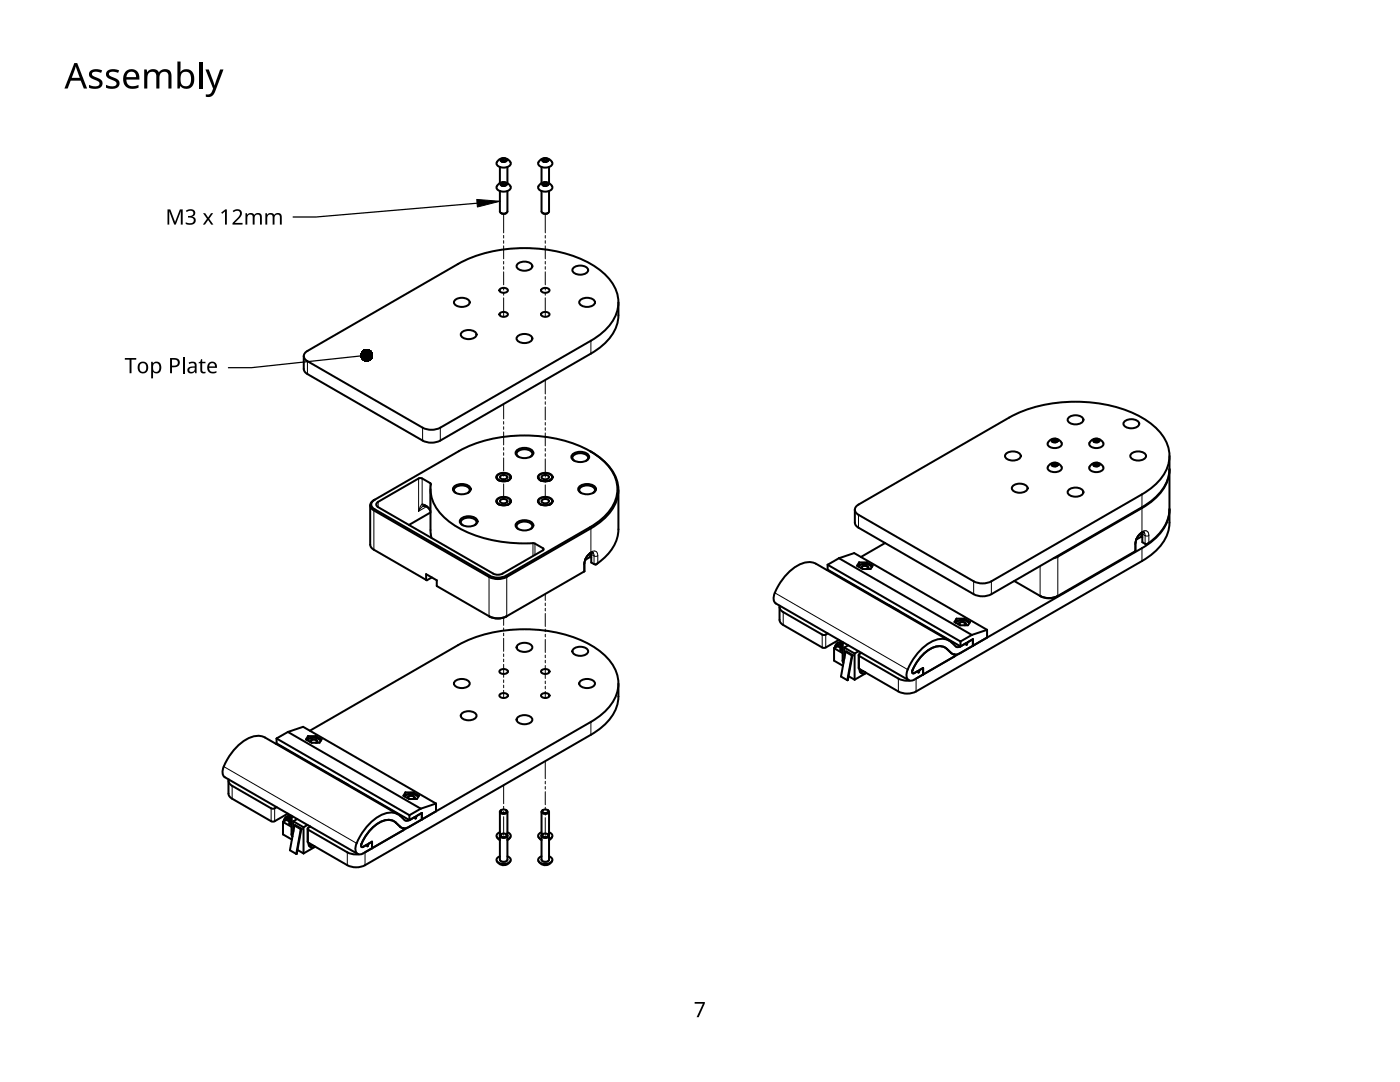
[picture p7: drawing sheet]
<svg xmlns="http://www.w3.org/2000/svg" width="279mm" height="216mm" viewBox="0 0 279 216" stroke-linecap="round" stroke-linejoin="round" font-family="sans-serif">
<g fill="none" stroke="#000" stroke-width=".4">
<path d="M99.6 31.9a1.49 1.49 0 0 1 2.3 .7 1.65 1.65 0 0 1-2.8 0zM99.6 36.7a1.49 1.49 0 0 1 2.3 .7 1.65 1.65 0 0 1-2.8 0zM99.8 38.1v4.1a.87 .87 0 0 0 1.5 0v-4.1M99.8 33.3v3.2M100 31.8a.82 .82 0 0 1 1.2 .1 .75 .75 0 0 1-1.3 0zM100 36.6a.82 .82 0 0 1 1.2 .1 .75 .75 0 0 1-1.3 0zM100.2 32.2h.1M100.2 37h.1M100.4 32.1h.5M100.4 32.1l-.2 .1M100.4 31.6v.5M100.4 36.4v.4"/>
<path d="M100.4 31.6l-.4 .3 .1 .3 .6 .1 .4-.3-.2-.3M100.4 31.6l.5 .1M100.4 36.4l-.4 .3 .1 .3 .6 .1 .4-.3-.2-.3M100.4 36.8l.5 .1M100.4 36.8l-.2 .2M100.4 36.4l.5 .1M100.9 32.2h-.7M100.9 37h-.7M100.9 31.7v.4M100.9 36.5v.4M101.3 33.3v3.2M107.9 31.9a1.49 1.49 0 0 1 2.3 .7 1.65 1.65 0 0 1-2.8 0z"/>
<path d="M107.9 36.7a1.49 1.49 0 0 1 2.3 .7 1.65 1.65 0 0 1-2.8 0zM108.1 38.1v4.1a.87 .87 0 0 0 1.5 0v-4.1M108.1 33.3v3.2M108.3 31.8a.82 .82 0 0 1 1.2 .1 .75 .75 0 0 1-1.3 0zM108.3 36.6a.82 .82 0 0 1 1.2 .1 .75 .75 0 0 1-1.3 0zM108.5 37h-.1M108.7 32.1l-.3 .1M108.7 31.6v.5M108.7 36.4v.4M108.7 31.6l-.4 .3 .1 .3M108.7 31.6l.5 .1M108.7 36.8l-.2 .2"/>
<path d="M108.7 36.4l-.4 .3 .1 .3M108.7 36.4l.5 .1M109.2 32.2h-.8M109.2 37h-.7M109.2 31.7v.4h-.5M109.2 31.7l.2 .3-.4 .3-.6-.1M109.2 36.5v.4l-.5-.1M109.2 36.5l.2 .3-.4 .3-.6-.1M109.6 33.3v3.2M90.9 59.8a2.21 2.21 0 0 1 2.8 .2 .88 .88 0 0 1-1 1.2 1.63 1.63 0 0 1-2.1-.9zM99.7 57.7a1.06 1.06 0 0 1 1.7 .2 .98 .98 0 0 1-1.7 0zM100 42.5a.96 .96 0 0 0 1 0"/>
<path d="M103.4 52.6a2.21 2.21 0 0 1 2.8 .2 .88 .88 0 0 1-1 1.2 1.63 1.63 0 0 1-2.1-.9zM108 57.7a1.06 1.06 0 0 1 1.7 .2 .98 .98 0 0 1-1.7 0zM108.3 42.5a.96 .96 0 0 0 1.1 0M114.5 53.4a2.21 2.21 0 0 1 2.8 .2 .88 .88 0 0 1-1 1.2 1.63 1.63 0 0 1-2.1-.9zM115.9 59.8a2.21 2.21 0 0 1 2.8 .2 .88 .88 0 0 1-1 1.2 1.63 1.63 0 0 1-2.1-.9zM61 70.2l30.4-17.5a29.2 29.2 0 0 1 26.5 0 10.4 10.4 0 0 1 5.4 6.5 7.8 7.8 0 0 1-3.5 7.5l-1.9 1.3-30 17.3a3.9 3.9 0 0 1-3.6 0l-22.9-13.2a1.05 1.05 0 0 1-.4-1.9zM92.3 66.2a2.21 2.21 0 0 1 2.7 .3 .88 .88 0 0 1-1 1.1 1.63 1.63 0 0 1-2-.8zM99.7 62.5a1.06 1.06 0 0 1 1.7 .2 .98 .98 0 0 1-1.7 0zM103.4 67a2.21 2.21 0 0 1 2.8 .3 .88 .88 0 0 1-1 1.1 1.63 1.63 0 0 1-2.1-.9zM108 62.5a1.06 1.06 0 0 1 1.7 .2 .98 .98 0 0 1-1.7 0zM123.4 60.3a9.7 9.7 0 0 1-.9 6 12 12 0 0 1-4.6 4.3l-30 17.3a3.9 3.9 0 0 1-3.6 0l-22.9-13.3a1.25 1.25 0 0 1-.8-1v-2.6M85.9 97.6v8.2l.2 1.5"/>
<path d="M90.7 97a2.49 2.49 0 0 1 3.2 .3 .84 .84 0 0 1-.7 1.1 2.41 2.41 0 0 1-2.7-.5l-.1-.3zM91.6 90a28.9 28.9 0 0 1 26.2 0 10.2 10.2 0 0 1 5.3 6.5 7.7 7.7 0 0 1-3.4 7.4l-1.9 1.3-16.8 9.7a3.6 3.6 0 0 1-3.3 0l-22.9-13.3a.99 .99 0 0 1-.7-.9 .99 .99 0 0 1 .7-1M91.6 90l-17 9.8a1.08 1.08 0 0 0-.7 1 1.08 1.08 0 0 0 .7 1.1l23 13.2a3.9 3.9 0 0 0 3.5 0l16.8-9.7a10.1 10.1 0 0 0 5.5-6.8 7.8 7.8 0 0 0-3.6-7.2l-2-1.4M93.3 98.4a.7 .7 0 0 0 .4-.8 .7 .7 0 0 0-.6-.6 2.14 2.14 0 0 0-2.4 .5 .65 .65 0 0 0 .3 .9M99.1 95.2a.71 .71 0 0 0 .6 .7M99.3 94.7a1.79 1.79 0 0 1 2.7 .5 1.77 1.77 0 0 1-2.9 .3l-.1-.3zM99.3 99.5a1.79 1.79 0 0 1 2.7 .5 1.77 1.77 0 0 1-2.9 .3l-.1-.3zM99.4 94.7a1.68 1.68 0 0 1 2.5 .5 1.59 1.59 0 0 1-2.8 0zM99.4 99.5a1.68 1.68 0 0 1 2.5 .5 1.59 1.59 0 0 1-2.8 0zM99.4 95.8h.1M99.5 95.8h.1M99.8 95l.7-.2a.54 .54 0 0 1 .7 .6l-.7 .2a.54 .54 0 0 1-.7-.6z"/>
<path d="M99.8 99.8l.7-.2a.54 .54 0 0 1 .7 .6l-.7 .2a.54 .54 0 0 1-.7-.6zM101.5 95.8h.1M101.9 95.2a.76 .76 0 0 1-.6 .7M103.2 89.8a2.49 2.49 0 0 1 3.2 .3 .84 .84 0 0 1-.7 1.1 2.41 2.41 0 0 1-2.7-.5l-.1-.3zM103.5 91.2a.71 .71 0 0 1-.4-.8 .71 .71 0 0 1 .6-.6 2.14 2.14 0 0 1 2.5 .5 .65 .65 0 0 1-.4 .9M107.4 95.2a.71 .71 0 0 0 .6 .7M107.6 99.5a1.79 1.79 0 0 1 2.7 .5 1.77 1.77 0 0 1-2.9 .3l-.1-.3zM107.6 94.7a1.79 1.79 0 0 1 2.7 .5 1.77 1.77 0 0 1-2.9 .3l-.1-.3zM107.7 94.7a1.68 1.68 0 0 1 2.5 .5 1.59 1.59 0 0 1-2.8 0zM107.7 99.5a1.68 1.68 0 0 1 2.5 .5 1.59 1.59 0 0 1-2.8 0zM107.7 95.8h.1M108 95.9h.1"/>
<path d="M108.1 95l.7-.2a.54 .54 0 0 1 .7 .6l-.7 .2a.54 .54 0 0 1-.7-.6zM108.1 99.8l.7-.2a.54 .54 0 0 1 .7 .6l-.7 .2a.54 .54 0 0 1-.7-.6zM109.8 95.8h.1M110.2 95.2a.76 .76 0 0 1-.6 .7M114.4 90.6a2.49 2.49 0 0 1 3.1 .3 .84 .84 0 0 1-.6 1.1 2.41 2.41 0 0 1-2.8-.5l-.1-.3zM114.6 91.9a.71 .71 0 0 1-.4-.7 .71 .71 0 0 1 .7-.6 2.14 2.14 0 0 1 2.4 .5 .65 .65 0 0 1-.3 .8M115.7 97a2.49 2.49 0 0 1 3.2 .3 .84 .84 0 0 1-.7 1.1 2.41 2.41 0 0 1-2.7-.5l-.1-.3zM118.3 98.4a.71 .71 0 0 0 .4-.8 .71 .71 0 0 0-.6-.6 2.14 2.14 0 0 0-2.4 .5 .65 .65 0 0 0 .3 .9M123.4 97.8v7.8a9.1 9.1 0 0 1-4.3 6.9l-.4 .1-.7-.4v-1.6l-.3-.1M200.9 90.4a2.21 2.21 0 0 1 2.7 .3 .88 .88 0 0 1-1 1.1 1.63 1.63 0 0 1-2-.8zM202.2 96.9a2.21 2.21 0 0 1 2.8 .2 .88 .88 0 0 1-1 1.2 1.63 1.63 0 0 1-2.1-.9zM209.5 87.9a1.49 1.49 0 0 1 2.4 .7 1.65 1.65 0 0 1-2.8 0z"/>
<path d="M209.5 92.7a1.49 1.49 0 0 1 2.4 .7 1.65 1.65 0 0 1-2.8 0zM209.9 87.7a.82 .82 0 0 1 1.2 .2 .75 .75 0 0 1-1.3 0zM209.9 92.5a.82 .82 0 0 1 1.2 .2 .75 .75 0 0 1-1.3 0zM210.1 88.1v.1M210.1 92.9v.1M210.3 88l-.2 .1M210.3 87.6v.4M210.3 92.4v.4M210.3 87.6l-.4 .2 .2 .3M210.3 87.6l.6 .1M210.3 92.4l-.4 .2 .2 .3M210.3 92.8l-.2 .1"/>
<path d="M210.3 92.4l.6 .1M210.8 88.1h-.7M210.8 92.9h-.7M210.9 87.7v.4l-.6-.1M210.9 92.5v.4l-.6-.1M210.9 87.7l.1 .3-.4 .2-.5-.1M210.9 92.5l.1 .3-.4 .2-.5-.1M213.4 97.7a2.21 2.21 0 0 1 2.7 .2 .88 .88 0 0 1-1 1.2 1.63 1.63 0 0 1-2-.9zM213.4 83.2a2.21 2.21 0 0 1 2.7 .3 .88 .88 0 0 1-1 1.1 1.63 1.63 0 0 1-2-.8zM217.8 87.9a1.49 1.49 0 0 1 2.4 .7 1.65 1.65 0 0 1-2.8 0zM217.8 92.7a1.49 1.49 0 0 1 2.4 .7 1.65 1.65 0 0 1-2.8 0zM218.2 87.7a.82 .82 0 0 1 1.2 .2 .75 .75 0 0 1-1.3 0z"/>
<path d="M218.2 92.5a.82 .82 0 0 1 1.2 .2 .75 .75 0 0 1-1.3 0zM218.4 88.1h.1M218.4 92.9v.1M218.6 88l.6 .1M218.6 88l-.2 .1M218.6 87.6v.4M218.6 92.4v.4M218.6 87.6l-.4 .2 .2 .3 .5 .1 .5-.2-.2-.3M218.6 87.6l.6 .1M218.6 92.8l.6 .1M218.6 92.8l-.2 .2M218.6 92.4l-.4 .2 .2 .3 .5 .1 .5-.2-.2-.3"/>
<path d="M218.6 92.4l.6 .1M219.1 88.1h-.7M219.1 92.9h-.7M219.2 87.7v.4M219.2 92.5v.4M224.5 84a2.21 2.21 0 0 1 2.8 .3 .88 .88 0 0 1-1 1.1 1.63 1.63 0 0 1-2.1-.8zM225.9 90.4a2.21 2.21 0 0 1 2.7 .3 .88 .88 0 0 1-1 1.1 1.63 1.63 0 0 1-2-.8zM233.4 93.6a8 8 0 0 1-3.6 6.5l-1.9 1.3-16.8 9.7-.8 .3M233.4 91a9.7 9.7 0 0 1-.9 5.9 12 12 0 0 1-4.6 4.3l-30 17.4a3.9 3.9 0 0 1-3.6 0l-23-13.3a1.25 1.25 0 0 1-.7-1v-2.6M233.4 93.7v7.9a9.1 9.1 0 0 1-4.3 6.9l-.4 .1-.7-.4v-1.6l-.3-.2M73.9 100.8v7.9a1.25 1.25 0 0 0 .7 1l10.6 6.1 1-.6M75.3 100.3l8.4-4.9 .5 .1 1.8 1.1a6.9 6.9 0 0 0 2.2 6.2 20.7 20.7 0 0 0 12.7 5.4l1.9 .2h3.8l1.9 1.2-.1 .2-8.1 4.7-.9 .2-.7-.1-23.2-13.4a.55 .55 0 0 1-.2-.9z"/>
<path d="M84.5 100.9h.3l.4 .2M85 115.7v-1.1l2.2 1.2v1.1l10.5 6.1a3.6 3.6 0 0 0 3.4 0M85.2 101.1h.1M85.2 101.1l.7 1M85.9 102.3l-4.3 2.4M92.1 103.4a2.49 2.49 0 0 1 3.1 .3 .84 .84 0 0 1-.6 1.2 2.41 2.41 0 0 1-2.8-.5v-.4zM94.7 104.8a.7 .7 0 0 0 .4-.8 .7 .7 0 0 0-.6-.5 2.14 2.14 0 0 0-2.5 .4 .65 .65 0 0 0 .4 .9M99.1 100a.71 .71 0 0 0 .6 .7M99.4 100.6h.1M99.5 100.6h.1M101.5 100.6h.1M101.9 100a.76 .76 0 0 1-.6 .7"/>
<path d="M103.2 104.2a2.49 2.49 0 0 1 3.2 .3 .84 .84 0 0 1-.7 1.1 2.41 2.41 0 0 1-2.7-.5l-.1-.3zM105.8 105.6a.71 .71 0 0 0 .4-.8 .71 .71 0 0 0-.6-.5 2.14 2.14 0 0 0-2.4 .4 .65 .65 0 0 0 .3 .9M107.4 100a.71 .71 0 0 0 .6 .7M107.7 100.6h.1M109.8 100.6h.1M110.2 100a.76 .76 0 0 1-.6 .7M116.8 111.6l-.1 .7v1.7l-15.6 9M116.9 111.6h.1M116.9 111.4l-.1 .2M116.9 111.4v.2M117.7 110.4l-.8 1M117.8 111.1l.2 .2"/>
<path d="M117.8 110.5v.6M117.8 111.1l-.9 .5M118.3 110.3l-.6 .1M165.2 113.7h-.2M165.2 113.7l26.5 15.3M165.2 112.7l26.5 15.3M165.2 112.7v1M167.4 111.4l3.1-1 26.5 15.3M167.4 111.4l26.5 15.3M167.4 111.4l-2.2 1.3M171 100.9l30.4-17.6a29.2 29.2 0 0 1 26.5 0 10.4 10.4 0 0 1 5.4 6.6 7.8 7.8 0 0 1-3.5 7.4l-1.9 1.3-30 17.4a3.9 3.9 0 0 1-3.6 0l-23-13.3a1.05 1.05 0 0 1-.3-1.8zM171.5 112.2v.6"/>
<path d="M171.5 112.8l.7-.3-.5 .2-.4 .3zM171.9 113.4a.77 .77 0 0 1 .7-.5 .77 .77 0 0 1 .7 .5l-.1 .1M172.2 113l-.1 .1M172.2 112.5h.7l.7 .2M173 113.5l.1-.1a.55 .55 0 0 0-.5-.5 .55 .55 0 0 0-.6 .5l.2 .1M173 112.5h-.8M173 112.5l.6 .2M173 112.2v.3M173 112.2l1.2 .7-.5 .6h-1.5l-1.2-.6 .5-.7M173 112.2h-1.5M173 113l.1 .1M173.6 112.7l.4 .5"/>
<path d="M173.6 112.7l.4 .4M176.6 108.4l-4.8 2.7M207.6 118.9a3.9 3.9 0 0 0 3.5 0M226.8 107.5l-.2 .8v1.6l-15.6 9.1a3.6 3.6 0 0 1-3.3 0l-5.3-3.1M226.8 107.5l.1 .1M226.9 107.3l-.1 .2M226.9 107.3v.3M227.7 106.4l-.8 .9M227.8 107.1l.2 .1M227.8 107.1l-.9 .5M227.8 106.4v.7M228.2 106.2h.1"/>
<path d="M228.2 106.2l-.5 .2M233.4 101.6a8 8 0 0 1-3.6 6.5l-1.9 1.3-45.1 26M233.4 101.7a9.7 9.7 0 0 1-.9 5.9 12 12 0 0 1-4.6 4.3l-45.1 26.1a3.9 3.9 0 0 1-3.5 0M90.9 135.9a2.21 2.21 0 0 1 2.8 .2 .88 .88 0 0 1-1 1.2 1.63 1.63 0 0 1-2.1-.9zM97.6 123a3.9 3.9 0 0 0 3.5 0M99.7 133.8a1.06 1.06 0 0 1 1.7 .2 .98 .98 0 0 1-1.7 0zM99.7 138.6a1.06 1.06 0 0 1 1.7 .2 .98 .98 0 0 1-1.7 0zM103.4 128.6a2.21 2.21 0 0 1 2.8 .3 .88 .88 0 0 1-1 1.1 1.63 1.63 0 0 1-2.1-.8zM108 133.8a1.06 1.06 0 0 1 1.7 .2 .98 .98 0 0 1-1.7 0zM108 138.6a1.06 1.06 0 0 1 1.7 .2 .98 .98 0 0 1-1.7 0zM114.5 129.4a2.21 2.21 0 0 1 2.8 .3 .88 .88 0 0 1-1 1.1 1.63 1.63 0 0 1-2.1-.8zM115.9 135.9a2.21 2.21 0 0 1 2.8 .2 .88 .88 0 0 1-1 1.2 1.63 1.63 0 0 1-2.1-.9z"/>
<path d="M123.4 136.4a9.7 9.7 0 0 1-.9 5.9 12 12 0 0 1-4.6 4.3l-45.1 26a3.9 3.9 0 0 1-3.5 0l-7.9-4.5v-2.7M155.6 121.1v2.6a1.25 1.25 0 0 0 .7 1l7.9 4.6 .6-.1 2.6-1.5M155.6 120.9v.2a1.25 1.25 0 0 0 .7 1l7.8 4.5 .5 .1 .6-.3M166.5 129.3v2.5l1.7 1.1M166.5 129.3l1.7 1M167.1 128.4l-.5 .8M167.2 128.8l-.2 .2M167.2 128.8l.5 .3M167.2 128.8v.1M167.2 128.9l.5 .4M167.2 128.9l-.7 .4M167.7 128.5l.2 .1"/>
<path d="M167.7 128.5v1.2l.2 .1M167.9 128.6l.3-.2-.4-.2a1.17 1.17 0 0 0-1.2 1.1M167.9 128.6v1.2M168 128.3l-.8 .4M168 128.3l-.3 .2M168.2 128.1v3.7l.1 .5M168.2 128.4l-.2-.1-.8 .5M168.2 129.6l-.3 .2M168.2 128.4h.1M168.5 129.2v2.1M168.5 129.2l2.1 1.2M169.3 128.8l-.8 .4"/>
<path d="M169.3 134.9l1.3 .7M170.2 130.7l-1.3-.7-.2 .1-.9 4.9 1.3 .7M170.2 130.7l-.2 .2-.9 4.8M170.2 130.7l-1.1 5M170.6 130.4v5.2M171.3 129.9l-.7 .5M171.4 130.7v2.7l7.9 4.6M171.6 133.5a.66 .66 0 0 0 .5 .9M171.9 130.3h-.1M171.9 133.7l.2 .7 .7-.2M171.9 130.3l-.5 .3 .1 .3 7.8 4.5a3.9 3.9 0 0 0 2.2 .4M172.2 133.9l.2 .1"/>
<path d="M172.6 134.1l.1 .1M172.7 134.2v.2l-2.1 1.2M182.5 134.3l1.7-1v1.3M183.5 133.7l-.2 .5-.2-.3-.6 .4M189.4 127.8l-26.5-15.3a4.3 4.3 0 0 0-4.6 .9 10.3 10.3 0 0 0-3.9 6l.2 .8 .2 .2 26.6 15.3M189.8 130.3a2.98 2.98 0 0 0-4.5-.6 7.4 7.4 0 0 0-3.2 4.5l.1 .1h.3M189.8 130.3l.7 .3M190.5 130.6l.1 .1-.2 .3-6.2 3.6M190.5 130.6h.1M190.9 123.4v.6M190.9 124l.8-.2-.6 .1-.4 .4zM191.3 124.6a.77 .77 0 0 1 .8-.5 .77 .77 0 0 1 .7 .6l-.1 .1"/>
<path d="M191.6 124.2l-.1 .1M191.7 123.8h.6l.7 .2M191.7 129l2.5-1.4v1.3l-2.9 1.6-.7 .1-.8-.3M191.7 129l-.6 .1-.3-.1a3.6 3.6 0 0 0-5.2-.8 10.5 10.5 0 0 0-4.7 6.5 .96 .96 0 0 0 .4 1 .96 .96 0 0 0 1.2-.1l1.7-1M191.7 128v1M192.4 124.8l.2-.2a.55 .55 0 0 0-.6-.5 .55 .55 0 0 0-.5 .5l.2 .2M192.5 123.7l-.8 .1M192.5 123.7l.5 .3M192.5 123.4l1.1 .7-.4 .7h-1.6l-1.1-.7 .4-.7M192.5 123.4h-1.6M192.5 123.4v.3M192.5 124.2l.1 .1"/>
<path d="M193 124l.4 .4M193 124l.5 .3M193.1 128.2l-.2 .5-.2-.3M193.9 126.7l-2.2 1.3M197 125.7v1.5M197 125.7l-3.1 1M45.6 155.8v2.6a1.25 1.25 0 0 0 .7 1l8 4.5h.5l2.6-1.6M45.6 155.5v.3a1.25 1.25 0 0 0 .7 1l7.8 4.5 .6 .1 .5-.3M55.2 148.3l-.2 .1M55.2 148.3l26.5 15.3M55.2 147.4v.9M55.2 147.4l26.5 15.3"/>
<path d="M57.5 146.1l3-1.1 26.5 15.3M57.5 146.1l-2.3 1.3M57.5 146.1l26.5 15.3M61.5 146.9v.6M61.5 147.4l.8-.2-.6 .2-.4 .3zM61.8 145.8l29.6-17.1a29.2 29.2 0 0 1 26.5 0 10.4 10.4 0 0 1 5.4 6.6 7.8 7.8 0 0 1-3.5 7.4l-1.9 1.3-45.1 26.1M61.9 148a.77 .77 0 0 1 .7-.5 .77 .77 0 0 1 .7 .6l-.1 .1M62.2 147.7h-.1M62.3 147.2h.6l.7 .2M63 148.2l.2-.1a.55 .55 0 0 0-.6-.5 .55 .55 0 0 0-.5 .5l.1 .1M63 147.2h-.7M63 147.2l.6 .2"/>
<path d="M63 146.9v.3M63 146.9l1.2 .6-.4 .7h-1.6l-1.1-.7 .4-.6M63 146.9h-1.5M63.1 147.7h.1M63.6 147.4l.4 .5M63.6 147.4l.5 .3M80.9 158.1v.6M81.3 159.2a.77 .77 0 0 1 .8-.5 .77 .77 0 0 1 .7 .6l-.1 .1M81.6 158.9h.1M81.7 158.4l-.8 .2M81.7 158.4h.6l.7 .2M81.7 158.4l-.6 .2-.3 .3 .1-.3"/>
<path d="M82.4 159.4l.2-.1a.55 .55 0 0 0-.5-.5 .55 .55 0 0 0-.6 .5l.2 .1M82.5 158.4h-.8M82.5 158.4l.5 .2M82.5 158.1v.3M82.5 158.1l1.1 .7-.4 .6h-1.6l-1.1-.6 .4-.7M82.5 158.1h-1.6M82.5 158.9h.1M83 158.6l.4 .5M83 158.6l.5 .4M92.3 142.3a2.21 2.21 0 0 1 2.7 .2 .88 .88 0 0 1-1 1.2 1.63 1.63 0 0 1-2-.9zM103.4 143.1a2.21 2.21 0 0 1 2.8 .2 .88 .88 0 0 1-1 1.2 1.63 1.63 0 0 1-2.1-.9zM56.5 164l1.7 1"/>
<path d="M56.5 164v2.5l1.8 1M57.1 163l-.5 .9M57.2 163.5l-.1 .2M57.2 163.6l.5 .3M57.2 163.4l.5 .4M57.2 163.4v.2M57.2 163.6l-.7 .4M57.7 163.1v1.3l.2 .1M57.7 163.1l.2 .1M57.9 163.2v1.3M58 163l-.8 .4M58 163l-.3 .1"/>
<path d="M58 162.9l-.8 .5M58.2 162.8v3.7l.2 .4M58.2 163l-.4-.2a1.17 1.17 0 0 0-1.2 1.1M58.2 163.1l-.3 .1M58.2 164.3l-.3 .2M58.5 163.9v2.1M58.5 163.9l2.1 1.2M59.3 163.4l-.8 .5M59.4 169.6l1.2 .7M60.2 165.4l-1.3-.8-.1 .2-.9 4.9 1.2 .7M60.2 165.4l-.2 .2-.9 4.8M60.2 165.4l-1.1 5"/>
<path d="M60.6 165.1v5.2M61.4 164.6l-.8 .5M61.6 168.2a.66 .66 0 0 0 .5 .9M61.9 164.9v.1M61.9 168.4l.2 .7 .7-.2M61.9 164.9l-.5 .4 .1 .3 7.8 4.5a3.9 3.9 0 0 0 2.3 .4M62.2 168.6h.2M62.7 168.8h.1M62.7 168.9v.1l-2.1 1.3M74.2 168l-.6 .4-.2 .5-.2-.3-.7 .4M74.2 168v1.3M74.2 168l-1.7 1"/>
<path d="M79.4 162.5l-26.5-15.3a4.3 4.3 0 0 0-4.6 .9 10.3 10.3 0 0 0-3.9 5.9l.2 .8 .3 .3 26.5 15.3M79.9 165a2.98 2.98 0 0 0-4.6-.6 7.4 7.4 0 0 0-3.2 4.5l.1 .1h.3M79.9 165l.6 .3M80.5 165.3l.1 .1-.2 .3-6.2 3.6M80.5 165.3h.1M81.7 163.6l2.5-1.4v1.3l-2.9 1.6-.6 .2-.8-.3M81.7 163.6l-.6 .2-.3-.1a3.6 3.6 0 0 0-5.1-.8 10.5 10.5 0 0 0-4.8 6.4 .96 .96 0 0 0 .5 1.1 .96 .96 0 0 0 1.1-.1l1.7-1M81.7 162.7v.9M83.1 162.8l-.2 .5-.1-.3-1.1 .6M84 161.4l-2.3 1.3M87 160.3v1.6M87 160.3l-3 1.1"/>
<path d="M99.1 167l.7 .6M99.1 171.8a1.53 1.53 0 0 0 1.4 .8 1.53 1.53 0 0 0 1.4-.8M99.8 166.1a.7 .7 0 0 0-.7 .7 .7 .7 0 0 0 .7 .7M99.8 166.7v.1M99.8 162v9.5a.87 .87 0 0 0 1.5 0v-9.5M100 161.7a.78 .78 0 0 1 1.1 .2 .71 .71 0 0 1-1.2 0zM100 166.5a.78 .78 0 0 1 1.1 .2 .71 .71 0 0 1-1.2 0zM100.1 161.6l-.3 .4a.87 .87 0 0 0 1.5 0l-.4-.4M100.1 166.4l-.3 .4a.87 .87 0 0 0 1.5 0l-.4-.4M101.3 166.1a.7 .7 0 0 1 .6 .7 .7 .7 0 0 1-.6 .7M101.3 166.7v.1M101.3 170.9a.69 .69 0 0 1 .6 .6 .69 .69 0 0 1-.5 .7 1.7 1.7 0 0 1-2.3-.6 .86 .86 0 0 1 .7-.7"/>
<path d="M101.9 167l-.6 .6M107.5 171.8a1.53 1.53 0 0 0 1.3 .8 1.53 1.53 0 0 0 1.4-.8M107.5 167l.6 .6M108.1 162v9.5a.87 .87 0 0 0 1.5 0v-9.5M108.1 166.1a.7 .7 0 0 0-.7 .7 .7 .7 0 0 0 .7 .7M108.1 166.7v.1M108.3 166.5a.78 .78 0 0 1 1.1 .2 .71 .71 0 0 1-1.2 0zM108.3 161.7a.78 .78 0 0 1 1.1 .2 .71 .71 0 0 1-1.2 0zM108.4 166.4l-.3 .4a.87 .87 0 0 0 1.5 0l-.3-.4M108.4 161.6l-.3 .4a.87 .87 0 0 0 1.5 0l-.3-.4M109.6 170.9a.69 .69 0 0 1 .6 .6 .69 .69 0 0 1-.5 .7 1.7 1.7 0 0 1-2.3-.6 .86 .86 0 0 1 .7-.7M109.6 166.1a.7 .7 0 0 1 .6 .7 .7 .7 0 0 1-.6 .7"/>
<path d="M109.6 166.7v.1M110.2 167l-.6 .6"/>
</g>
<g fill="none" stroke="#000" stroke-width=".2">
<path d="M61.4 72.1v2.5M117.9 68v2.6M83.5 95.5v6.5M84.2 95.5v5.1M84.3 85.3v2.6M85.9 96.4v5.3M87.9 85.3v2.6M227.9 98.6v2.6M74.8 101.6l-.2 .3v7.8M75.5 100.1v1.1M83.5 102h.1M84.2 100.6l.4 .3"/>
<path d="M84.2 100.6a1.91 1.91 0 0 1 1.7 1.1M84.2 100.6l-.3 .5-.4 .9M84.5 100.9l-1 1.1M85.2 101.1l-1.7 .9M85.9 101.7h-.1M85.9 101.7v.2M97.7 114.9l-.1 .2v7.9M101 114.9l.1 .2v7.9M106.4 108.4v2.6M106.8 108.5v2.2M108.4 109.4v.4M116.5 112.6v1.5"/>
<path d="M116.7 112.4l-.2 .2M117.8 105.2l.1 .2v4.8M117.9 110.2l-.1 .2M117.9 110.2a3.1 3.1 0 0 0-1.4 2.4M117.9 110.2a.81 .81 0 0 1 1-.2 .81 .81 0 0 1 .4 .9M118 110.6l.6 .3M118.3 110.3l.3 .6M118.6 110.9v1.7M119.3 110.9v1.5M119.3 110.9h-.7M154.6 118.3l26.5 15.3M165.2 113.7l12.2 7"/>
<path d="M171.3 102.7v2.6M194.3 116v2.6M197.9 116v2.6M207.6 112.9v6M211 110.9l.1 8M226.5 108.6v1.4M226.6 108.4l-.1 .2M227.8 101.3l.1 4.8M227.9 106.1a3.1 3.1 0 0 0-1.4 2.5M227.9 106.1l-.1 .2M227.9 106.1a.78 .78 0 0 1 .8-.2 .78 .78 0 0 1 .6 .7M227.9 109.4v2.6"/>
<path d="M228 106.6l.5 .3M228.3 106.2l.2 .7M228.5 106.9v1.6M229.3 106.6v.3M229.3 106.9v1.4M229.3 106.9h-.8M156.3 122.1v2.6M164.1 126.6v2.6M164.8 126.6v2.6M168.2 131.8v.1M168.2 131.9l.1 .3M168.2 128.1v3.8"/>
<path d="M168.2 131.9l.2 .1M168.7 130.2l1.3 .7M168.8 130l1.3 .8M169.3 128.8h.1M171.5 130.9v2.6M179.3 135.4v2.6M179.5 121.9l12.2 7.1M182.8 135.4v2.6M44.7 153l26.5 15.3M46.3 156.8v2.6M55.2 148.3l12.2 7.1M69.5 156.6l12.2 7"/>
<path d="M117.9 144v2.6M54.1 161.3v2.6M54.8 161.3v2.6M58.2 166.4l.1 .1M58.3 166.5l.1 .4M58.3 162.8v3.7M58.3 166.5l.1 .1M58.7 164.8l1.3 .8M58.8 164.7l1.3 .7M59.3 163.4h.1M61.5 165.6v2.6M69.3 170.1v2.5"/>
<path d="M72.8 170.1v2.5M99.8 166.6v.3M101.3 166.6v.3M101.3 171.4v.1a.84 .84 0 0 1-.8 .5 .84 .84 0 0 1-.8-.5l.1-.1M108.1 166.6v.3M109.6 171.4v.1a.84 .84 0 0 1-.8 .5 .84 .84 0 0 1-.8-.5l.1-.1M109.6 166.6v.3"/>
</g>
<g fill="none" stroke="#000" stroke-width=".2">
<path d="M100.5 42.7v3.8M100.5 47v.5M100.5 48v.5M100.5 49.1v2.6M100.5 52.2v.5M100.5 53.2v.5M100.5 54.2v2.6M100.5 57.4v.5M100.5 58.4v.5M100.5 59.4v3.8M108.8 42.7v3.8M108.8 47v.5"/>
<path d="M108.8 48v.5M108.8 49.1v2.6M108.8 52.2v.5M108.8 53.2v.5M108.8 54.2v2.6M108.8 57.4v.5M108.8 58.4v.5M108.8 59.4v3.8M108.8 75.8v2.8M108.8 79.1v.5M100.5 80.6v3M100.5 84.1v.5"/>
<path d="M100.5 85.2v.5M100.5 86.2v2.6M100.5 89.3v.5M100.5 90.3v.6M100.5 91.4v2.6M100.5 94.5v.5M100.5 95.5v.5M100.5 96.6v2.9M108.8 80.2v.5M108.8 81.2v2.6M108.8 84.3v.5M108.8 85.3v.6"/>
<path d="M108.8 86.4v2.6M108.8 89.5v.5M108.8 90.5v.5M108.8 91.6v2.6M108.8 94.7v.5M108.8 95.7v.5M108.8 96.8v2.7M108.8 118.5v1.3M100.5 123.2v1.6M100.5 125.3v.5M100.5 126.3v.6M100.5 127.4v2.6"/>
<path d="M100.5 130.5v.5M100.5 131.5v.5M100.5 132.6v2.6M100.5 135.7v.5M100.5 136.7v.5M100.5 137.7v1.6M108.8 120.3v.6M108.8 121.4v.5M108.8 122.4v2.6M108.8 125.5v.5M108.8 126.6v.5M108.8 127.6v2.6"/>
<path d="M108.8 130.7v.5M108.8 131.7v.6M108.8 132.8v2.6M108.8 135.9v.5M108.8 136.9v.6M108.8 138v1.3M100.5 156.7v3.7M108.8 151.9v3.5M108.8 155.9v.5M108.8 156.9v.6M108.8 158v2.6M100.5 160.9v.5"/>
<path d="M100.5 161.9v.5M100.5 163v3.7M108.8 161.1v.5M108.8 162.1v.5M108.8 163.2v3.5"/>
</g>
<g fill="#000">
<path d="M18 14.2a2.23 2.23 0 0 1 2.4-.1l-.2 .4a1.38 1.38 0 0 0-1.8 .2 .67 .67 0 0 0 .6 .7 1.4 1.4 0 0 1 1.4 1.7 2.13 2.13 0 0 1-2.6 .4v-.6a1.5 1.5 0 0 0 2.1-.1 .85 .85 0 0 0-1-.9 1.13 1.13 0 0 1-.9-1.7zM21.4 14.2a2.23 2.23 0 0 1 2.4-.1l-.2 .4a1.38 1.38 0 0 0-1.8 .2 .67 .67 0 0 0 .6 .7 1.4 1.4 0 0 1 1.4 1.7 2.13 2.13 0 0 1-2.6 .4v-.6a1.5 1.5 0 0 0 2-.1 .85 .85 0 0 0-.9-.9 1.13 1.13 0 0 1-.9-1.7zM28.8 13.9h.5l.1 .5a1.44 1.44 0 0 1 2.3 0 1.35 1.35 0 0 1 1.6-.5 1.35 1.35 0 0 1 .9 1.3v2.5h-.6v-2.5a.93 .93 0 0 0-1.1-.9 .93 .93 0 0 0-.7 1.3v2.1h-.6v-2.5a.9 .9 0 0 0-1-.9 .9 .9 0 0 0-.8 1.1v2.3h-.6zM39.8 12.3h.6v5.4h-.6zM41 13.9h.7l1.1 3.2 1.1-3.2h.7l-1.6 4.3a1.45 1.45 0 0 1-1.9 1.1v-.5a.94 .94 0 0 0 1.2-.6l.2-.5zM33.4 41.8h.6l.9 2.5 1-2.5h.6v3h-.4v-2.6l-1 2.6h-.3l-1-2.6v2.6h-.4zM37.1 42.1a1.06 1.06 0 0 1 1.1-.4 1.06 1.06 0 0 1 .8 .9l-.3 .5-.4 .1a.82 .82 0 0 1 .8 .9 .82 .82 0 0 1-.9 .7l-1.1-.1v-.4a1.08 1.08 0 0 0 1.6-.2 .62 .62 0 0 0-.9-.7h-.3v-.3a.7 .7 0 0 0 .8-.1 .7 .7 0 0 0 .2-.7 .89 .89 0 0 0-1.2 0zM40.5 42.5h.4l.6 .9 .6-.9h.4l-.7 1.2 .8 1.1h-.4l-.7-.9-.6 .9h-.4l.8-1.1zM44.1 42.4l.9-.6h.3v3h-.4v-2.6l-.6 .5zM46.4 42.1a1.01 1.01 0 0 1 1.2-.4 1.01 1.01 0 0 1 .7 1l-.3 .6-1.1 1.2h1.5v.3h-2v-.3l1.1-1.1a.72 .72 0 0 0 .4-.7 .72 .72 0 0 0-.4-.6l-.9 .2zM49 42.5h.3v.4a.86 .86 0 0 1 1.5 0 .81 .81 0 0 1 .9-.4 .81 .81 0 0 1 .6 .8v1.5h-.4v-1.4a.56 .56 0 0 0-.7-.6 .56 .56 0 0 0-.4 .8v1.2h-.4v-1.4a.57 .57 0 0 0-.7-.6 .57 .57 0 0 0-.3 .8v1.2h-.4zM53 42.5h.3v.4a.86 .86 0 0 1 1.4 0 .81 .81 0 0 1 1-.4 .81 .81 0 0 1 .5 .8v1.5h-.3v-1.4a.56 .56 0 0 0-.7-.6 .56 .56 0 0 0-.4 .8v1.2h-.4v-1.4a.57 .57 0 0 0-.7-.6 .57 .57 0 0 0-.4 .8v1.2h-.3z"/>
<path d="M24.9 71.4h2.3v.4h-1v2.7h-.3v-2.7h-1zM40.1 71.7h.2v.5h.7v.3h-.7v1.3l.3 .4h.4v.2a.69 .69 0 0 1-1-.6v-1.3h-.3v-.2l.3-.1zM138.6 199.9h2.1v.3l-1.3 2.8h-.4l1.3-2.7h-1.7z"/>
<path d="M14.8 12.6h.6l2 5.1h-.7l-.6-1.6h-2l-.6 1.6h-.6zM15.1 13.2l-.8 2.3h1.6z"/>
<path d="M25 14.3a1.63 1.63 0 0 1 2-.3 1.63 1.63 0 0 1 .8 1.9h-2.6a1.26 1.26 0 0 0 1.8 1.3l.6-.3v.6a2 2 0 0 1-2.2 0 2 2 0 0 1-.8-2.1zM25.5 14.6l-.3 .8h2a.94 .94 0 0 0-.6-1 .94 .94 0 0 0-1.1 .2z"/>
<path d="M35.4 12.3h.6v2.1a1.6 1.6 0 0 1 1.9-.4 1.6 1.6 0 0 1 .9 1.8 1.61 1.61 0 0 1-.9 1.8 1.61 1.61 0 0 1-1.9-.4l-.1 .5h-.5zM36.4 14.5a2.22 2.22 0 0 0 0 2.5 1.12 1.12 0 0 0 1.3 0 1.12 1.12 0 0 0 .4-1.2 1.12 1.12 0 0 0-.4-1.3 1.12 1.12 0 0 0-1.3 0z"/>
<path d="M27.7 72.5a1.13 1.13 0 0 1 1.7 .1 1.13 1.13 0 0 1-.2 1.6 1.13 1.13 0 0 1-1.6-.2 1.53 1.53 0 0 1 .1-1.5zM28.1 72.6a.89 .89 0 0 0-.2 1 .89 .89 0 0 0 .9 .6 .86 .86 0 0 0 .4-1.2 .86 .86 0 0 0-1.1-.4z"/>
<path d="M30.2 72.2h.3v.3a.95 .95 0 0 1 1.2-.3 .95 .95 0 0 1 .5 1.1 .97 .97 0 0 1-.5 1.1 .97 .97 0 0 1-1.2-.2v1.3h-.3zM30.7 72.7l-.1 .4a.73 .73 0 0 0 .1 .9 .73 .73 0 0 0 .9 .1 .88 .88 0 0 0 .2-1.1 .88 .88 0 0 0-.9-.5z"/>
<path d="M33.9 71.4h.8a.95 .95 0 0 1 1.2 1 .95 .95 0 0 1-1.2 .9h-.4v1.2h-.4zM34.3 71.8v1.2a.82 .82 0 0 0 1.2-.7 .61 .61 0 0 0-.8-.5z"/>
<path d="M37.6 72.4a.93 .93 0 0 1 1-.3 .93 .93 0 0 1 .6 .8v1.6h-.2l-.1-.3a.74 .74 0 0 1-1.2 .2 .74 .74 0 0 1 .1-1.2l1.1-.1a.53 .53 0 0 0-.2-.6 .53 .53 0 0 0-.6 0l-.3 .1zM37.9 73.6h-.1a.54 .54 0 0 0 .6 .7 .54 .54 0 0 0 .5-.7v-.2z"/>
<path d="M41.6 72.5a.98 .98 0 0 1 1.2-.2 .98 .98 0 0 1 .5 1.1h-1.6a.87 .87 0 0 0 .6 .8 .87 .87 0 0 0 .9-.2v.4a1.24 1.24 0 0 1-1.6-.3 1.24 1.24 0 0 1 0-1.6zM41.9 72.6l-.2 .5h1.2a.57 .57 0 0 0-.3-.6 .57 .57 0 0 0-.7 .1z"/>
</g>
<g fill="#000" stroke="#000" stroke-width=".2">
<path d="M95.1 39.8l4.7 .4-4.5 1.1zM72 70.9h1.2zM72.1 70.8l1.1 .1zM72.1 70.9h1.1zM72.1 71l1.1-.1zM72.1 70.7l1.1 .2zM72.1 71.1l1.1-.2zM72.1 70.6l1.1 .3zM72.1 71.2l1.1-.3zM72.1 70.5l1.1 .4zM72.1 71.3l1.1-.4zM72.1 70.4l1.1 .5z"/>
<path d="M72.1 71.4l1.1-.5zM72.2 71.4l1-.5zM72.2 70.4l1 .5zM72.2 70.3l1 .6zM72.2 71.5l1-.6zM72.2 70.2l1 .7zM72.3 70.2l.9 .7zM72.3 71.5l.9-.6zM72.3 71.6l.9-.7zM72.3 70.1l.9 .8zM72.3 71.7l.9-.8zM72.4 71.7l.8-.8z"/>
<path d="M72.4 70.1l.8 .8zM73.2 70.9l-.8 .8zM72.4 70l.8 .9zM73.2 70.9l-.8 .9zM73.2 70.9l-.7 .9zM72.5 70l.7 .9zM72.5 69.9l.7 1zM73.2 70.9l-.6 .9zM72.6 69.9l.6 1zM73.2 70.9l-.6 1zM73.2 70.9l-.5 1zM72.7 69.9l.5 1z"/>
<path d="M72.7 69.8l.5 1.1zM73.2 70.9l-.4 1zM72.8 69.8l.4 1.1zM73.2 70.9l-.4 1.1zM73.2 70.9l-.3 1.1zM72.9 69.8l.3 1.1zM73.2 70.9l-.2 1.1zM73 69.8l.2 1.1zM73.2 70.9l-.1 1.1zM73.1 69.8l.1 1.1zM73.2 70.9v1.1zM73.2 69.8v1.1z"/>
<path d="M73.2 70.9l.1 1.1zM73.3 69.8l-.1 1.1zM73.2 70.9l.2 1.1zM73.4 69.8l-.2 1.1zM73.2 70.9l.3 1.1zM73.5 69.8l-.3 1.1zM73.2 70.9l.4 1.1zM73.6 69.8l-.4 1.1zM73.2 70.9l.4 1zM73.2 70.9l.5 1zM73.7 69.8l-.5 1.1zM73.7 69.9l-.5 1z"/>
<path d="M73.2 70.9l.6 1zM73.8 69.9l-.6 1zM73.2 70.9l.6 .9zM73.8 70l-.6 .9zM73.2 70.9l.7 .9zM73.9 70l-.7 .9zM73.2 70.9l.7 .8zM73.2 70.9l.8 .8zM74 70l-.8 .9zM74 70.1l-.8 .8zM73.2 70.9l.8-.8zM73.2 70.9l.8 .7z"/>
<path d="M73.2 70.9l.9 .7zM73.2 70.9l.9-.8zM73.2 70.9l.9-.7zM73.2 70.9l.9 .6zM73.2 70.9l.9-.6zM73.2 70.9l1 .6zM73.2 70.9l1-.6zM73.2 70.9l1 .5zM73.2 70.9l1-.5zM73.2 70.9l1 .4zM73.2 70.9l1-.4zM73.2 70.9l1.1 .4z"/>
<path d="M73.2 70.9l1.1-.4zM73.2 70.9l1.1 .3zM73.2 70.9l1.1-.3zM73.2 70.9l1.1 .2zM73.2 70.9l1.1-.2zM73.2 70.9l1.1 .1zM73.2 70.9l1.1-.1zM73.2 70.9h1.1z"/>
</g>
<path d="M99.8 40.2l-36.7 3.1h-4.6M72.6 71l-22.4 2.4h-4.6" fill="none" stroke="#000" stroke-width=".25"/>
<path d="M36.6 71.2v3.3" fill="none" stroke="#000" stroke-width=".37"/>
</svg>
